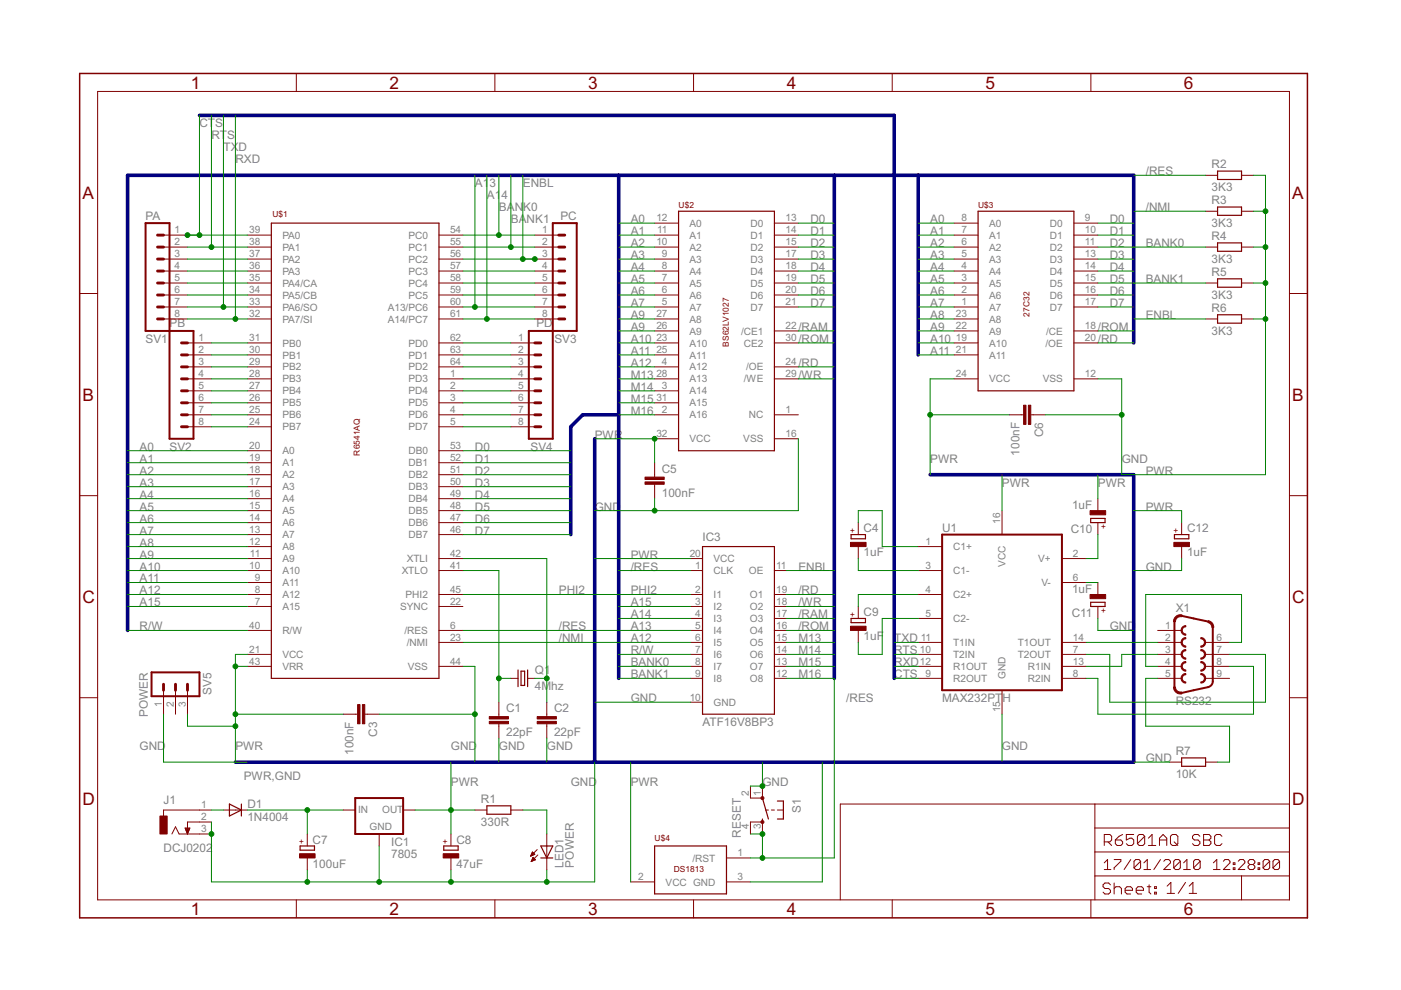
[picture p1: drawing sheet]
<svg xmlns="http://www.w3.org/2000/svg" width="297mm" height="210mm" viewBox="0 0 297 210" stroke-linecap="round" stroke-linejoin="round" font-family="sans-serif">
<defs><g id="words">
<g font-size="4.1" fill="#800000">
<text x="40.5" y="18.8">1</text>
<text x="82.6" y="18.8">2</text>
<text x="124.7" y="18.8">3</text>
<text x="166.8" y="18.8">4</text>
<text x="208.9" y="18.8">5</text>
<text x="251" y="18.8">6</text>
<text x="17.5" y="42.1">A</text>
<text x="274" y="42.1">A</text>
<text x="17.5" y="85">B</text>
<text x="274" y="85">B</text>
<text x="17.5" y="127.8">C</text>
<text x="274" y="127.8">C</text>
<text x="17.5" y="170.7">D</text>
<text x="274" y="170.7">D</text>
<text x="40.5" y="194">1</text>
<text x="82.6" y="194">2</text>
<text x="124.7" y="194">3</text>
<text x="166.8" y="194">4</text>
<text x="208.9" y="194">5</text>
<text x="251" y="194">6</text>
</g>
<g font-size="2.8" fill="#808080">
<text x="42.3" y="27">CT</text>
<text x="44.8" y="29.5">RT</text>
<text x="45.6" y="27">S</text>
<text x="48.1" y="29.5">S</text>
<text x="47.4" y="32.1">TX</text>
<text x="49.9" y="34.6">RXD</text>
<text x="50.6" y="32.1">D</text>
<text x="256.9" y="35.7">R2</text>
<text x="100.7" y="39.7">A1</text>
<text x="103.8" y="39.7">3</text>
<text x="110.9" y="39.7">ENBL</text>
<text x="242.9" y="37.2">/RES</text>
<text x="256.9" y="40.5">3K3</text>
<text x="30.9" y="46.6">PA</text>
<text x="103.2" y="42.2">A1</text>
<text x="105.8" y="44.8">BA</text>
<text x="106.3" y="42.2">4</text>
<text x="108.3" y="47.3">BA</text>
<text x="109.1" y="44.8">N</text>
<text x="110.9" y="44.8">K0</text>
<text x="111.7" y="47.3">NK1</text>
<text x="118.8" y="46.6">PC</text>
<text x="133.7" y="47.3">A0</text>
<text x="171.8" y="47.3">D0</text>
<text x="197.2" y="47.3">A0</text>
<text x="235.3" y="47.3">D0</text>
<text x="242.9" y="44.8">/NMI</text>
<text x="256.9" y="43.3">R3</text>
<text x="133.7" y="49.9">A1</text>
<text x="133.7" y="52.4">A2</text>
<text x="171.8" y="49.9">D1</text>
<text x="171.8" y="52.4">D2</text>
<text x="197.2" y="49.9">A1</text>
<text x="197.2" y="52.4">A2</text>
<text x="235.3" y="49.9">D1</text>
<text x="235.3" y="52.4">D2</text>
<text x="242.9" y="52.4">BANK0</text>
<text x="256.9" y="48.1">3K3</text>
<text x="256.9" y="50.9">R4</text>
<text x="133.7" y="54.9">A3</text>
<text x="133.7" y="57.5">A4</text>
<text x="171.8" y="54.9">D3</text>
<text x="171.8" y="57.5">D4</text>
<text x="197.2" y="54.9">A3</text>
<text x="197.2" y="57.5">A4</text>
<text x="235.3" y="54.9">D3</text>
<text x="235.3" y="57.5">D4</text>
<text x="256.9" y="55.7">3K3</text>
<text x="256.9" y="58.5">R5</text>
<text x="133.7" y="60">A5</text>
<text x="133.7" y="62.6">A6</text>
<text x="133.7" y="65.1">A7</text>
<text x="171.8" y="60">D5</text>
<text x="171.8" y="62.6">D6</text>
<text x="171.8" y="65.1">D7</text>
<text x="197.2" y="60">A5</text>
<text x="197.2" y="62.6">A6</text>
<text x="197.2" y="65.1">A7</text>
<text x="235.3" y="60">D5</text>
<text x="235.3" y="62.6">D6</text>
<text x="235.3" y="65.1">D7</text>
<text x="242.9" y="60">BANK1</text>
<text x="256.9" y="63.3">3K3</text>
<text x="35.9" y="69.4">PB</text>
<text x="113.7" y="69.4">PD</text>
<text x="133.7" y="67.6">A9</text>
<text x="133.7" y="70.2">A9</text>
<text x="169.3" y="70.2">/RAM</text>
<text x="197.2" y="70.2">A9</text>
<text x="197.2" y="67.6">A8</text>
<text x="232.8" y="70.2">/ROM</text>
<text x="242.9" y="67.6">ENBL</text>
<text x="256.9" y="70.9">3K3</text>
<text x="256.9" y="66.1">R6</text>
<text x="30.9" y="72.7">SV1</text>
<text x="117.5" y="72.7">SV3</text>
<text x="133.7" y="72.7">A10</text>
<text x="133.7" y="75.3">A11</text>
<text x="133.7" y="77.8">A12</text>
<text x="169.3" y="72.7">/ROM</text>
<text x="169.3" y="77.8">/RD</text>
<text x="197.2" y="72.7">A10</text>
<text x="197.2" y="75.3">A11</text>
<text x="232.8" y="72.7">/RD</text>
<text x="133.7" y="80.3">M13</text>
<text x="133.7" y="82.9">M14</text>
<text x="169.3" y="80.3">/WR</text>
<text x="133.7" y="87.9">M16</text>
<text x="133.7" y="85.4">M15</text>
<text x="29.6" y="95.6">A0</text>
<text x="35.9" y="95.6">SV2</text>
<text x="100.7" y="95.6">D0</text>
<text x="112.5" y="95.6">SV4</text>
<text x="126.1" y="93">PWR</text>
<text x="221.2" y="92.7" transform="rotate(-90 221.2 92.7)">C6</text>
<text x="29.6" y="98.1">A1</text>
<text x="29.6" y="100.6">A2</text>
<text x="100.7" y="98.1">D1</text>
<text x="100.7" y="100.6">D2</text>
<text x="140.3" y="100.3">C5</text>
<text x="197.2" y="98.1">PWR</text>
<text x="216.1" y="96.6" transform="rotate(-90 216.1 96.6)">100nF</text>
<text x="237.8" y="98.1">GND</text>
<text x="242.9" y="100.6">PWR</text>
<text x="29.6" y="103.2">A3</text>
<text x="29.6" y="105.7">A4</text>
<text x="100.7" y="103.2">D3</text>
<text x="100.7" y="105.7">D4</text>
<text x="140.3" y="105.3">100nF</text>
<text x="212.4" y="103.2">PWR</text>
<text x="227.3" y="108">1uF</text>
<text x="232.8" y="103.2">PWR</text>
<text x="29.6" y="108.3">A5</text>
<text x="29.6" y="110.8">A6</text>
<text x="29.6" y="113.3">A7</text>
<text x="100.7" y="108.3">D5</text>
<text x="100.7" y="110.8">D6</text>
<text x="100.7" y="113.3">D7</text>
<text x="126.1" y="108.3">GND</text>
<text x="183.1" y="112.9">C4</text>
<text x="199.7" y="112.7">U1</text>
<text x="227" y="113.1">C10</text>
<text x="242.9" y="108.3">PWR</text>
<text x="251.7" y="112.9">C12</text>
<text x="29.6" y="118.4">A9</text>
<text x="29.6" y="115.9">A8</text>
<text x="133.7" y="118.4">PWR</text>
<text x="149" y="114.6">IC3</text>
<text x="183.1" y="117.9">1uF</text>
<text x="251.7" y="117.9">1uF</text>
<text x="29.6" y="121">A10</text>
<text x="29.6" y="123.5">A11</text>
<text x="133.7" y="121">/RES</text>
<text x="169.3" y="121">ENBL</text>
<text x="227.3" y="125.8">1uF</text>
<text x="242.9" y="121">GND</text>
<text x="29.6" y="126">A12</text>
<text x="29.6" y="128.6">A15</text>
<text x="118.5" y="126">PHI2</text>
<text x="133.7" y="128.6">A15</text>
<text x="133.7" y="126">PHI2</text>
<text x="133.7" y="131.1">A14</text>
<text x="169.3" y="131.1">/RAM</text>
<text x="169.3" y="126">/RD</text>
<text x="169.3" y="128.6">/WR</text>
<text x="183.1" y="130.6">C9</text>
<text x="227.2" y="130.8">C11</text>
<text x="249.3" y="129.8">X1</text>
<text x="29.6" y="133.7">R/W</text>
<text x="118.5" y="133.7">/RES</text>
<text x="118.5" y="136.2">/NMI</text>
<text x="133.7" y="136.2">A12</text>
<text x="133.7" y="133.7">A13</text>
<text x="169.3" y="136.2">M13</text>
<text x="169.3" y="133.7">/ROM</text>
<text x="183.1" y="135.7">1uF</text>
<text x="189.6" y="136.2">TXD</text>
<text x="235.3" y="133.7">GND</text>
<text x="113.4" y="142.8">Q1</text>
<text x="133.7" y="138.7">R/W</text>
<text x="133.7" y="141.3">BANK0</text>
<text x="133.7" y="143.8">BANK1</text>
<text x="169.3" y="138.7">M14</text>
<text x="169.3" y="143.8">M16</text>
<text x="169.3" y="141.3">M15</text>
<text x="189.6" y="143.8">CTS</text>
<text x="189.6" y="138.7">RTS</text>
<text x="189.6" y="141.3">RXD</text>
<text x="44.8" y="147.3" transform="rotate(-90 44.8 147.3)">SV5</text>
<text x="113.4" y="146.4">4Mhz</text>
<text x="133.7" y="148.9">GND</text>
<text x="179.4" y="148.9">/RES</text>
<text x="199.7" y="148.9">MAX232PT</text>
<text x="212.6" y="148.9">H</text>
<text x="249.3" y="149.5">RS232</text>
<text x="31.4" y="152.1" transform="rotate(-90 31.4 152.1)">POWER</text>
<text x="107.3" y="151.1">C1</text>
<text x="117.5" y="151.1">C2</text>
<text x="149" y="154">ATF16V8BP3</text>
<text x="29.6" y="159.1">GND</text>
<text x="49.9" y="159.1">PWR</text>
<text x="74.9" y="160.1" transform="rotate(-90 74.9 160.1)">100nF</text>
<text x="80" y="156.2" transform="rotate(-90 80 156.2)">C3</text>
<text x="95.6" y="159.1">GND</text>
<text x="105.8" y="159.1">GND</text>
<text x="107.3" y="156.1">22pF</text>
<text x="115.9" y="159.1">GND</text>
<text x="117.5" y="156.1">22pF</text>
<text x="212.4" y="159.1">GND</text>
<text x="242.9" y="161.6">GND</text>
<text x="249.3" y="160.1">R7</text>
<text x="51.7" y="165.4">PWR,GND</text>
<text x="95.6" y="166.7">PWR</text>
<text x="121" y="166.7">GND</text>
<text x="133.7" y="166.7">PWR</text>
<text x="161.6" y="166.7">GND</text>
<text x="249.3" y="164.9">10K</text>
<text x="34.7" y="170.5">J1</text>
<text x="52.4" y="171.3">D1</text>
<text x="102" y="170.3">R1</text>
<text x="169.8" y="172.3" transform="rotate(-90 169.8 172.3)">S1</text>
<text x="52.4" y="174.1">1N4004</text>
<text x="66.3" y="178.9">C7</text>
<text x="82.9" y="179.4">IC1</text>
<text x="96.8" y="178.9">C8</text>
<text x="102" y="175.1">330R</text>
<text x="157.1" y="177.6" transform="rotate(-90 157.1 177.6)">RESET</text>
<text x="34.7" y="180.6">DCJ0202</text>
<text x="66.3" y="184">100uF</text>
<text x="82.9" y="181.9">7805</text>
<text x="96.8" y="184">47uF</text>
<text x="119.5" y="183.9" transform="rotate(-90 119.5 183.9)">LED1</text>
<text x="121.7" y="183.9" transform="rotate(-90 121.7 183.9)">POWER</text>
</g>
<g font-size="2.4" fill="#808080">
<text x="139.2" y="47">12</text>
<text x="166.5" y="47">13</text>
<text x="203.8" y="47">8</text>
<text x="230" y="47">9</text>
<text x="37" y="49.5">1</text>
<text x="37" y="52">2</text>
<text x="52.8" y="49.5">39</text>
<text x="52.8" y="52">38</text>
<text x="59.9" y="50.6">PA0</text>
<text x="59.9" y="53.2">PA1</text>
<text x="86.6" y="50.6">PC0</text>
<text x="86.6" y="53.2">PC1</text>
<text x="95.4" y="49.5">54</text>
<text x="95.4" y="52">55</text>
<text x="115" y="49.5">1</text>
<text x="115" y="52">2</text>
<text x="139.2" y="52">10</text>
<text x="139.3" y="49.5">11</text>
<text x="146.2" y="48.1">A0</text>
<text x="146.2" y="50.6">A1</text>
<text x="146.2" y="53.2">A2</text>
<text x="159.1" y="48.1">D0</text>
<text x="159.1" y="50.6">D1</text>
<text x="159.1" y="53.2">D2</text>
<text x="166.5" y="49.5">14</text>
<text x="166.5" y="52">15</text>
<text x="203.8" y="49.5">7</text>
<text x="203.8" y="52">6</text>
<text x="209.7" y="48.1">A0</text>
<text x="209.7" y="50.6">A1</text>
<text x="209.7" y="53.2">A2</text>
<text x="222.6" y="48.1">D0</text>
<text x="222.6" y="50.6">D1</text>
<text x="222.6" y="53.2">D2</text>
<text x="230" y="49.5">10</text>
<text x="230" y="52">11</text>
<text x="37" y="54.6">3</text>
<text x="37" y="57.1">4</text>
<text x="37" y="59.7">5</text>
<text x="52.8" y="54.6">37</text>
<text x="52.8" y="57.1">36</text>
<text x="52.8" y="59.7">35</text>
<text x="59.9" y="55.7">PA2</text>
<text x="59.9" y="58.2">PA3</text>
<text x="86.6" y="55.7">PC2</text>
<text x="86.6" y="58.2">PC3</text>
<text x="95.4" y="54.6">56</text>
<text x="95.4" y="57.1">57</text>
<text x="95.4" y="59.7">58</text>
<text x="115" y="54.6">3</text>
<text x="115" y="57.1">4</text>
<text x="115" y="59.7">5</text>
<text x="140.4" y="54.6">9</text>
<text x="140.4" y="57.1">8</text>
<text x="140.4" y="59.7">7</text>
<text x="146.2" y="55.7">A3</text>
<text x="146.2" y="58.2">A4</text>
<text x="159.1" y="55.7">D3</text>
<text x="159.1" y="58.2">D4</text>
<text x="166.5" y="54.6">17</text>
<text x="166.5" y="57.1">18</text>
<text x="166.5" y="59.7">19</text>
<text x="203.8" y="54.6">5</text>
<text x="203.8" y="57.1">4</text>
<text x="203.8" y="59.7">3</text>
<text x="209.7" y="55.7">A3</text>
<text x="209.7" y="58.2">A4</text>
<text x="222.6" y="55.7">D3</text>
<text x="222.6" y="58.2">D4</text>
<text x="230" y="54.6">13</text>
<text x="230" y="57.1">14</text>
<text x="230" y="59.7">15</text>
<text x="37" y="62.2">6</text>
<text x="37" y="64.7">7</text>
<text x="52.8" y="62.2">34</text>
<text x="52.8" y="64.7">33</text>
<text x="59.9" y="60.8">PA4/CA</text>
<text x="59.9" y="63.3">PA5/CB</text>
<text x="59.9" y="65.9">PA6/SO</text>
<text x="82.2" y="65.9">A13/PC6</text>
<text x="86.6" y="60.8">PC4</text>
<text x="86.6" y="63.3">PC5</text>
<text x="95.4" y="62.2">59</text>
<text x="95.4" y="64.7">60</text>
<text x="115" y="62.2">6</text>
<text x="115" y="64.7">7</text>
<text x="140.4" y="62.2">6</text>
<text x="140.4" y="64.7">5</text>
<text x="146.2" y="60.8">A5</text>
<text x="146.2" y="63.3">A6</text>
<text x="146.2" y="65.9">A7</text>
<text x="159.1" y="60.8">D5</text>
<text x="159.1" y="63.3">D6</text>
<text x="159.1" y="65.9">D7</text>
<text x="166.5" y="62.2">20</text>
<text x="166.5" y="64.7">21</text>
<text x="203.8" y="62.2">2</text>
<text x="203.8" y="64.7">1</text>
<text x="209.7" y="60.8">A5</text>
<text x="209.7" y="63.3">A6</text>
<text x="209.7" y="65.9">A7</text>
<text x="222.6" y="60.8">D5</text>
<text x="222.6" y="63.3">D6</text>
<text x="222.6" y="65.9">D7</text>
<text x="230" y="62.2">16</text>
<text x="230" y="64.7">17</text>
<text x="37" y="67.3">8</text>
<text x="52.8" y="67.3">32</text>
<text x="59.9" y="68.4">PA7/SI</text>
<text x="82.2" y="68.4">A14/PC7</text>
<text x="95.4" y="67.3">61</text>
<text x="115" y="67.3">8</text>
<text x="139.2" y="67.3">27</text>
<text x="139.2" y="69.8">26</text>
<text x="146.2" y="68.4">A8</text>
<text x="146.2" y="70.9">A9</text>
<text x="157.1" y="70.9">/CE1</text>
<text x="166.5" y="69.8">22</text>
<text x="202.7" y="67.3">23</text>
<text x="202.7" y="69.8">22</text>
<text x="209.7" y="68.4">A8</text>
<text x="209.7" y="70.9">A9</text>
<text x="221.8" y="70.9">/CE</text>
<text x="230" y="69.8">18</text>
<text x="42.1" y="72.4">1</text>
<text x="42.1" y="74.9">2</text>
<text x="42.1" y="77.4">3</text>
<text x="52.8" y="72.4">31</text>
<text x="52.8" y="74.9">30</text>
<text x="52.8" y="77.4">29</text>
<text x="59.9" y="73.5">PB0</text>
<text x="59.9" y="76">PB1</text>
<text x="86.6" y="73.5">PD0</text>
<text x="86.6" y="76">PD1</text>
<text x="95.4" y="72.4">62</text>
<text x="95.4" y="74.9">63</text>
<text x="95.4" y="77.4">64</text>
<text x="109.9" y="72.4">1</text>
<text x="109.9" y="74.9">2</text>
<text x="109.9" y="77.4">3</text>
<text x="139.2" y="72.4">23</text>
<text x="139.2" y="74.9">25</text>
<text x="140.4" y="77.4">4</text>
<text x="146.2" y="73.5">A10</text>
<text x="146.2" y="76">A11</text>
<text x="157.7" y="73.5">CE2</text>
<text x="166.5" y="72.4">30</text>
<text x="166.5" y="77.4">24</text>
<text x="202.7" y="72.4">19</text>
<text x="202.7" y="74.9">21</text>
<text x="209.7" y="73.5">A10</text>
<text x="209.7" y="76">A11</text>
<text x="221.7" y="73.5">/OE</text>
<text x="230" y="72.4">20</text>
<text x="42.1" y="80">4</text>
<text x="42.1" y="82.5">5</text>
<text x="52.8" y="80">28</text>
<text x="52.8" y="82.5">27</text>
<text x="59.9" y="78.6">PB2</text>
<text x="59.9" y="81.1">PB3</text>
<text x="59.9" y="83.6">PB4</text>
<text x="86.6" y="78.6">PD2</text>
<text x="86.6" y="81.1">PD3</text>
<text x="86.6" y="83.6">PD4</text>
<text x="95.4" y="80">1</text>
<text x="95.4" y="82.5">2</text>
<text x="109.9" y="80">4</text>
<text x="109.9" y="82.5">5</text>
<text x="139.2" y="80">28</text>
<text x="140.4" y="82.5">3</text>
<text x="146.2" y="78.6">A12</text>
<text x="146.2" y="81.1">A13</text>
<text x="146.2" y="83.6">A14</text>
<text x="157.7" y="81.1">/WE</text>
<text x="158.2" y="78.6">/OE</text>
<text x="166.5" y="80">29</text>
<text x="202.7" y="80">24</text>
<text x="209.7" y="81.1">VCC</text>
<text x="221.1" y="81.1">VSS</text>
<text x="230" y="80">12</text>
<text x="42.1" y="85.1">6</text>
<text x="42.1" y="87.6">7</text>
<text x="52.8" y="85.1">26</text>
<text x="52.8" y="87.6">25</text>
<text x="59.9" y="86.2">PB5</text>
<text x="59.9" y="88.7">PB6</text>
<text x="86.6" y="86.2">PD5</text>
<text x="86.6" y="88.7">PD6</text>
<text x="95.4" y="85.1">3</text>
<text x="95.4" y="87.6">4</text>
<text x="109.9" y="85.1">6</text>
<text x="109.9" y="87.6">7</text>
<text x="139.2" y="85.1">31</text>
<text x="140.4" y="87.6">2</text>
<text x="146.2" y="86.2">A15</text>
<text x="146.2" y="88.7">A16</text>
<text x="158.8" y="88.7">NC</text>
<text x="166.5" y="87.6">1</text>
<text x="42.1" y="90.1">8</text>
<text x="52.8" y="90.1">24</text>
<text x="52.8" y="95.2">20</text>
<text x="59.9" y="91.3">PB7</text>
<text x="86.6" y="91.3">PD7</text>
<text x="95.4" y="90.1">5</text>
<text x="95.4" y="95.2">53</text>
<text x="109.9" y="90.1">8</text>
<text x="139.2" y="92.7">32</text>
<text x="146.2" y="93.8">VCC</text>
<text x="157.6" y="93.8">VSS</text>
<text x="166.5" y="92.7">16</text>
<text x="52.8" y="97.8">19</text>
<text x="52.8" y="100.3">18</text>
<text x="59.9" y="96.3">A0</text>
<text x="59.9" y="98.9">A1</text>
<text x="59.9" y="101.4">A2</text>
<text x="86.6" y="96.3">DB0</text>
<text x="86.6" y="98.9">DB1</text>
<text x="86.6" y="101.4">DB2</text>
<text x="95.4" y="97.8">52</text>
<text x="95.4" y="100.3">51</text>
<text x="52.8" y="102.8">17</text>
<text x="52.8" y="105.4">16</text>
<text x="52.8" y="107.9">15</text>
<text x="59.9" y="103.9">A3</text>
<text x="59.9" y="106.5">A4</text>
<text x="86.6" y="103.9">DB3</text>
<text x="86.6" y="106.5">DB4</text>
<text x="95.4" y="102.8">50</text>
<text x="95.4" y="105.4">49</text>
<text x="95.4" y="107.9">48</text>
<text x="52.8" y="110.4">14</text>
<text x="52.8" y="113">13</text>
<text x="59.9" y="109">A5</text>
<text x="59.9" y="111.6">A6</text>
<text x="86.6" y="109">DB5</text>
<text x="86.6" y="111.6">DB6</text>
<text x="95.4" y="110.4">47</text>
<text x="95.4" y="113">46</text>
<text x="212.1" y="111" transform="rotate(-90 212.1 111)">16</text>
<text x="52.8" y="115.5">12</text>
<text x="53" y="118.1">11</text>
<text x="59.9" y="114.1">A7</text>
<text x="59.9" y="116.6">A8</text>
<text x="59.9" y="119.2">A9</text>
<text x="86.3" y="119.2">XTLI</text>
<text x="86.6" y="114.1">DB7</text>
<text x="95.4" y="118.1">42</text>
<text x="146.2" y="118.1">20</text>
<text x="151.3" y="119.2">VCC</text>
<text x="196.2" y="115.5">1</text>
<text x="202.1" y="116.6">C1+</text>
<text x="220.1" y="119.2">V+</text>
<text x="227.5" y="118.1">2</text>
<text x="52.8" y="120.6">10</text>
<text x="54" y="123.1">9</text>
<text x="54" y="125.7">8</text>
<text x="59.9" y="121.7">A10</text>
<text x="59.9" y="124.3">A11</text>
<text x="85.2" y="121.7">XTLO</text>
<text x="95.4" y="120.6">41</text>
<text x="95.4" y="125.7">45</text>
<text x="147.4" y="120.6">1</text>
<text x="147.4" y="125.7">2</text>
<text x="151.3" y="121.7">CLK</text>
<text x="158.8" y="121.7">OE</text>
<text x="164.5" y="125.7">19</text>
<text x="164.5" y="120.6">11</text>
<text x="196.2" y="120.6">3</text>
<text x="196.2" y="125.7">4</text>
<text x="202.1" y="121.7">C1-</text>
<text x="213.2" y="120.2" transform="rotate(-90 213.2 120.2)">VCC</text>
<text x="220.8" y="124.3">V-</text>
<text x="227.5" y="123.1">6</text>
<text x="54" y="128.2">7</text>
<text x="59.9" y="126.8">A12</text>
<text x="59.9" y="129.3">A15</text>
<text x="84.8" y="129.3">SYNC</text>
<text x="86" y="126.8">PHI2</text>
<text x="95.4" y="128.2">22</text>
<text x="147.4" y="128.2">3</text>
<text x="147.4" y="130.8">4</text>
<text x="151.3" y="126.8">I1</text>
<text x="151.3" y="129.3">I2</text>
<text x="151.3" y="131.9">I3</text>
<text x="159" y="126.8">O1</text>
<text x="159" y="129.3">O2</text>
<text x="159" y="131.9">O3</text>
<text x="164.5" y="128.2">18</text>
<text x="164.5" y="130.8">17</text>
<text x="196.2" y="130.8">5</text>
<text x="202.1" y="126.8">C2+</text>
<text x="202.1" y="131.9">C2-</text>
<text x="52.8" y="133.3">40</text>
<text x="59.9" y="134.4">R/W</text>
<text x="85.8" y="134.4">/RES</text>
<text x="86.3" y="137">/NMI</text>
<text x="95.4" y="133.3">6</text>
<text x="95.4" y="135.8">23</text>
<text x="147.4" y="133.3">5</text>
<text x="147.4" y="135.8">6</text>
<text x="151.3" y="134.4">I4</text>
<text x="151.3" y="137">I5</text>
<text x="159" y="134.4">O4</text>
<text x="159" y="137">O5</text>
<text x="164.5" y="133.3">16</text>
<text x="164.5" y="135.8">15</text>
<text x="195.2" y="135.8">11</text>
<text x="202.1" y="137">T1IN</text>
<text x="215.8" y="137">T1OUT</text>
<text x="227.5" y="135.8">14</text>
<text x="247" y="133.3">1</text>
<text x="247" y="135.8">2</text>
<text x="258" y="135.8">6</text>
<text x="52.8" y="138.4">21</text>
<text x="52.8" y="140.9">43</text>
<text x="59.9" y="139.5">VCC</text>
<text x="59.9" y="142">VRR</text>
<text x="86.5" y="142">VSS</text>
<text x="95.4" y="140.9">44</text>
<text x="147.4" y="138.4">7</text>
<text x="147.4" y="140.9">8</text>
<text x="147.4" y="143.5">9</text>
<text x="151.3" y="139.5">I6</text>
<text x="151.3" y="142">I7</text>
<text x="159" y="139.5">O6</text>
<text x="159" y="142">O7</text>
<text x="164.5" y="138.4">14</text>
<text x="164.5" y="140.9">13</text>
<text x="164.5" y="143.5">12</text>
<text x="195" y="138.4">10</text>
<text x="195" y="140.9">12</text>
<text x="196.2" y="143.5">9</text>
<text x="202.1" y="139.5">T2IN</text>
<text x="202.1" y="142">R1OUT</text>
<text x="215.8" y="139.5">T2OUT</text>
<text x="217.9" y="142">R1IN</text>
<text x="227.5" y="138.4">7</text>
<text x="227.5" y="140.9">13</text>
<text x="227.5" y="143.5">8</text>
<text x="247" y="138.4">3</text>
<text x="247" y="140.9">4</text>
<text x="247" y="143.5">5</text>
<text x="258" y="138.4">7</text>
<text x="258" y="140.9">8</text>
<text x="258" y="143.5">9</text>
<text x="34.3" y="149.9" transform="rotate(-90 34.3 149.9)">1</text>
<text x="36.9" y="149.9" transform="rotate(-90 36.9 149.9)">2</text>
<text x="39.4" y="149.9" transform="rotate(-90 39.4 149.9)">3</text>
<text x="146.2" y="148.5">10</text>
<text x="151.3" y="144.6">I8</text>
<text x="151.3" y="149.7">GND</text>
<text x="159" y="144.6">O8</text>
<text x="202.1" y="144.6">R2OUT</text>
<text x="213.2" y="144" transform="rotate(-90 213.2 144)">GND</text>
<text x="217.9" y="144.6">R2IN</text>
<text x="212.1" y="151.1" transform="rotate(-90 212.1 151.1)">15</text>
<text x="42.6" y="171.4">1</text>
<text x="42.6" y="173.9">2</text>
<text x="75.9" y="172.4">IN</text>
<text x="81" y="172.4">OUT</text>
<text x="158.8" y="168.9" transform="rotate(-90 158.8 168.9)">2</text>
<text x="161.3" y="168.9" transform="rotate(-90 161.3 168.9)">1</text>
<text x="42.6" y="176.5">3</text>
<text x="78.3" y="176.1">GND</text>
<text x="158.8" y="175.8" transform="rotate(-90 158.8 175.8)">4</text>
<text x="161.3" y="175.8" transform="rotate(-90 161.3 175.8)">3</text>
<text x="146.8" y="182.7">/RST</text>
<text x="156.4" y="181.6">1</text>
<text x="135.3" y="186.6">2</text>
<text x="141.1" y="187.7">VCC GND</text>
<text x="156.4" y="186.6">3</text>
</g>
<g font-size="2" fill="#800000">
<text x="57.8" y="46">U$1</text>
<text x="143.9" y="44">U$2</text>
<text x="207.4" y="44">U$3</text>
<text x="218.3" y="67.1" transform="rotate(-90 218.3 67.1)">27C32</text>
<text x="154.5" y="73.5" transform="rotate(-90 154.5 73.5)">BS62LV1027</text>
<text x="76.3" y="96.6" transform="rotate(-90 76.3 96.6)">R6541AQ</text>
<text x="181.4" y="112.9" transform="rotate(-90 181.4 112.9)">+</text>
<text x="234.6" y="112.2" transform="rotate(-90 234.6 112.2)">+</text>
<text x="250" y="112.9" transform="rotate(-90 250 112.9)">+</text>
<text x="181.4" y="130.7" transform="rotate(-90 181.4 130.7)">+</text>
<text x="234.6" y="130" transform="rotate(-90 234.6 130)">+</text>
<text x="64.6" y="179" transform="rotate(-90 64.6 179)">+</text>
<text x="95" y="179" transform="rotate(-90 95 179)">+</text>
<text x="138.8" y="178.4">U$4</text>
<text x="142.9" y="185">DS1813</text>
</g>
</g></defs>
<g fill="#800000" stroke="#800000" stroke-width=".21">
<path d="M273.4 185.7v5.1z"/>
<path d="M273.4 180.6v5.1z"/>
<path d="M273.4 175.6v5z"/>
<path d="M273.4 170.5v5.1z"/>
<path d="M178.2 170.5v20.3z"/>
<path d="M178.2 170.5h53.9z"/>
<path d="M232.1 170.5h41.3z"/>
<path d="M263.2 185.7v5.1z"/>
<path d="M263.2 185.7h10.2z"/>
<path d="M232.1 185.7h31.1z"/>
<path d="M232.1 185.7v5.1z"/>
<path d="M232.1 180.6v5.1z"/>
<path d="M232.1 180.6h41.3z"/>
<path d="M232.1 175.6v5z"/>
<path d="M232.1 175.6h41.3z"/>
<path d="M232.1 170.5v5.1z"/>
<path d="M234.1 176.9v2.4z"/>
<path d="M234.1 176.9h1.2z"/>
<path d="M235.3 176.9l.4 .4z"/>
<path d="M235.7 177.3v.8z"/>
<path d="M235.7 178.1l-.4 .4z"/>
<path d="M234.1 178.5h1.2z"/>
<path d="M234.9 178.5l.8 .8z"/>
<path d="M237.3 177.3l.7-.4z"/>
<path d="M237.3 177.3l-.8 .8z"/>
<path d="M236.5 178.1v.8z"/>
<path d="M236.5 178.9l.4 .4z"/>
<path d="M236.9 179.3h.7z"/>
<path d="M237.6 179.3l.4-.4z"/>
<path d="M238 178.5v.4z"/>
<path d="M237.6 178.1l.4 .4z"/>
<path d="M236.5 178.1h1.1z"/>
<path d="M238.8 176.9h1.6z"/>
<path d="M238.8 176.9v1.2z"/>
<path d="M238.8 178.1l.8-.4z"/>
<path d="M239.6 177.7h.4z"/>
<path d="M240 177.7l.4 .4z"/>
<path d="M240.4 178.1v.8z"/>
<path d="M240 179.3l.4-.4z"/>
<path d="M239.2 179.3h.8z"/>
<path d="M238.8 178.9l.4 .4z"/>
<path d="M241.2 177.3v1.6z"/>
<path d="M241.2 177.3l.3-.4z"/>
<path d="M241.5 176.9h.8z"/>
<path d="M242.3 176.9l.4 .4z"/>
<path d="M242.7 177.3v1.6z"/>
<path d="M242.7 178.9l-.4 .4z"/>
<path d="M241.5 179.3h.8z"/>
<path d="M241.2 178.9l.3 .4z"/>
<path d="M242.7 177.3l-1.5 1.6z"/>
<path d="M243.5 177.7l.8-.8z"/>
<path d="M244.3 176.9v2.4z"/>
<path d="M243.5 179.3h1.5z"/>
<path d="M245.8 177.7v1.6z"/>
<path d="M246.6 176.9l-.8 .8z"/>
<path d="M246.6 176.9l.8 .8z"/>
<path d="M247.4 177.7v1.6z"/>
<path d="M245.8 178.1h1.6z"/>
<path d="M248.2 177.3v1.6z"/>
<path d="M248.2 177.3l.4-.4z"/>
<path d="M248.6 176.9h.7z"/>
<path d="M249.3 176.9l.4 .4z"/>
<path d="M249.7 177.3v1.6z"/>
<path d="M249.3 179.3l.4-.4z"/>
<path d="M248.6 179.3h.7z"/>
<path d="M248.2 178.9l.4 .4z"/>
<path d="M248.9 178.5l.8 .8z"/>
<path d="M254 176.9l.4 .4z"/>
<path d="M253.2 176.9h.8z"/>
<path d="M253.2 176.9l-.4 .4z"/>
<path d="M252.8 177.3v.4z"/>
<path d="M252.8 177.7l.4 .4z"/>
<path d="M253.2 178.1h.8z"/>
<path d="M254 178.1l.4 .4z"/>
<path d="M254.4 178.5v.4z"/>
<path d="M254 179.3l.4-.4z"/>
<path d="M253.2 179.3h.8z"/>
<path d="M252.8 178.9l.4 .4z"/>
<path d="M255.2 176.9v2.4z"/>
<path d="M255.2 176.9h1.1z"/>
<path d="M256.3 176.9l.4 .4z"/>
<path d="M256.7 177.3v.4z"/>
<path d="M256.7 177.7l-.4 .4z"/>
<path d="M256.3 178.1l.4 .4z"/>
<path d="M256.7 178.5v.4z"/>
<path d="M256.7 178.9l-.4 .4z"/>
<path d="M255.2 179.3h1.1z"/>
<path d="M255.2 178.1h1.1z"/>
<path d="M258.7 176.9l.4 .4z"/>
<path d="M257.9 176.9h.8z"/>
<path d="M257.9 176.9l-.4 .4z"/>
<path d="M257.5 177.3v1.6z"/>
<path d="M257.5 178.9l.4 .4z"/>
<path d="M257.9 179.3h.8z"/>
<path d="M258.7 179.3l.4-.4z"/>
<path d="M234.1 182.9l.7-.7z"/>
<path d="M234.8 182.2v2.2z"/>
<path d="M234.1 184.4h1.4z"/>
<path d="M236.2 182.2h1.4z"/>
<path d="M237.6 182.2v.4z"/>
<path d="M236.2 184l1.4-1.4z"/>
<path d="M236.2 184v.4z"/>
<path d="M239.7 182.2l-1.4 2.2z"/>
<path d="M240.4 182.6v1.4z"/>
<path d="M240.4 182.6l.4-.4z"/>
<path d="M240.8 182.2h.7z"/>
<path d="M241.5 182.2l.3 .4z"/>
<path d="M241.8 182.6v1.4z"/>
<path d="M241.8 184l-.3 .4z"/>
<path d="M240.8 184.4h.7z"/>
<path d="M240.4 184l.4 .4z"/>
<path d="M240.4 184l1.4-1.4z"/>
<path d="M242.5 182.9l.7-.7z"/>
<path d="M243.2 182.2v2.2z"/>
<path d="M242.5 184.4h1.4z"/>
<path d="M246 182.2l-1.4 2.2z"/>
<path d="M246.7 184.4h1.5z"/>
<path d="M246.7 184.4l1.5-1.5z"/>
<path d="M248.2 182.6v.3z"/>
<path d="M247.8 182.2l.4 .4z"/>
<path d="M247.1 182.2h.7z"/>
<path d="M247.1 182.2l-.4 .4z"/>
<path d="M248.9 182.6v1.4z"/>
<path d="M249.2 182.2l-.3 .4z"/>
<path d="M249.2 182.2h.7z"/>
<path d="M249.9 182.2l.4 .4z"/>
<path d="M250.3 182.6v1.4z"/>
<path d="M250.3 184l-.4 .4z"/>
<path d="M249.2 184.4h.7z"/>
<path d="M248.9 184l.3 .4z"/>
<path d="M248.9 184l1.4-1.4z"/>
<path d="M251 182.9l.7-.7z"/>
<path d="M251.7 182.2v2.2z"/>
<path d="M251 184.4h1.4z"/>
<path d="M253.1 182.6v1.4z"/>
<path d="M253.4 182.2l-.3 .4z"/>
<path d="M253.4 182.2h.7z"/>
<path d="M254.1 182.2l.4 .4z"/>
<path d="M254.5 182.6v1.4z"/>
<path d="M254.5 184l-.4 .4z"/>
<path d="M253.4 184.4h.7z"/>
<path d="M253.1 184l.3 .4z"/>
<path d="M253.1 184l1.4-1.4z"/>
<path d="M257.3 182.9l.7-.7z"/>
<path d="M258 182.2v2.2z"/>
<path d="M257.3 184.4h1.4z"/>
<path d="M259.4 184.4h1.4z"/>
<path d="M260.8 182.9l-1.4 1.5z"/>
<path d="M260.8 182.6v.3z"/>
<path d="M260.4 182.2l.4 .4z"/>
<path d="M259.7 182.2h.7z"/>
<path d="M259.7 182.2l-.3 .4z"/>
<path d="M261.5 182.9h.3z"/>
<path d="M261.8 182.9v.4z"/>
<path d="M261.5 183.3h.3z"/>
<path d="M261.5 182.9v.4z"/>
<path d="M261.5 184h.3z"/>
<path d="M261.8 184v.4z"/>
<path d="M261.5 184.4h.3z"/>
<path d="M261.5 184v.4z"/>
<path d="M262.5 184.4h1.4z"/>
<path d="M263.9 182.9l-1.4 1.5z"/>
<path d="M263.9 182.6v.3z"/>
<path d="M263.6 182.2l.3 .4z"/>
<path d="M262.9 182.2h.7z"/>
<path d="M262.9 182.2l-.4 .4z"/>
<path d="M264.6 182.6l.4-.4z"/>
<path d="M265 182.2h.7z"/>
<path d="M265.7 182.2l.3 .4z"/>
<path d="M266 182.6v.3z"/>
<path d="M266 182.9l-.3 .4z"/>
<path d="M265.7 183.3l.3 .4z"/>
<path d="M266 183.7v.3z"/>
<path d="M266 184l-.3 .4z"/>
<path d="M265 184.4h.7z"/>
<path d="M264.6 184l.4 .4z"/>
<path d="M264.6 183.7v.3z"/>
<path d="M264.6 183.7l.4-.4z"/>
<path d="M264.6 182.9l.4 .4z"/>
<path d="M264.6 182.6v.3z"/>
<path d="M265 183.3h.7z"/>
<path d="M266.7 182.9h.4z"/>
<path d="M267.1 182.9v.4z"/>
<path d="M266.7 183.3h.4z"/>
<path d="M266.7 182.9v.4z"/>
<path d="M266.7 184h.4z"/>
<path d="M267.1 184v.4z"/>
<path d="M266.7 184.4h.4z"/>
<path d="M266.7 184v.4z"/>
<path d="M267.8 182.6v1.4z"/>
<path d="M268.1 182.2l-.3 .4z"/>
<path d="M268.1 182.2h.7z"/>
<path d="M268.8 182.2l.4 .4z"/>
<path d="M269.2 182.6v1.4z"/>
<path d="M269.2 184l-.4 .4z"/>
<path d="M268.1 184.4h.7z"/>
<path d="M267.8 184l.3 .4z"/>
<path d="M267.8 184l1.4-1.4z"/>
<path d="M269.9 182.6v1.4z"/>
<path d="M269.9 182.6l.4-.4z"/>
<path d="M270.3 182.2h.7z"/>
<path d="M271 182.2l.3 .4z"/>
<path d="M271.3 182.6v1.4z"/>
<path d="M271.3 184l-.3 .4z"/>
<path d="M270.3 184.4h.7z"/>
<path d="M269.9 184l.4 .4z"/>
<path d="M271.3 182.6l-1.4 1.4z"/>
<path d="M247.5 187.9l.7-.8z"/>
<path d="M248.2 187.1v2.3z"/>
<path d="M247.5 189.4h1.5z"/>
<path d="M251.4 187.1l-1.6 2.3z"/>
<path d="M252.1 187.9l.8-.8z"/>
<path d="M252.9 187.1v2.3z"/>
<path d="M252.1 189.4h1.6z"/>
<path d="M235.1 187.2l.3 .4z"/>
<path d="M234.3 187.2h.8z"/>
<path d="M233.9 187.6l.4-.4z"/>
<path d="M233.9 187.6v.4z"/>
<path d="M233.9 188l.4 .4z"/>
<path d="M234.3 188.4h.8z"/>
<path d="M235.1 188.4l.3 .4z"/>
<path d="M235.4 188.8v.4z"/>
<path d="M235.4 189.2l-.3 .3z"/>
<path d="M234.3 189.5h.8z"/>
<path d="M233.9 189.2l.4 .3z"/>
<path d="M236.2 187.2v2.3z"/>
<path d="M236.2 188.4l.4-.4z"/>
<path d="M236.6 188h.8z"/>
<path d="M237.4 188l.4 .4z"/>
<path d="M237.8 188.4v1.1z"/>
<path d="M239 189.5h.7z"/>
<path d="M238.5 189.2l.5 .3z"/>
<path d="M238.5 188.4v.8z"/>
<path d="M238.5 188.4l.5-.4z"/>
<path d="M239 188h.7z"/>
<path d="M239.7 188l.4 .4z"/>
<path d="M240.1 188.4v.4z"/>
<path d="M238.5 188.8h1.6z"/>
<path d="M241.3 189.5h.8z"/>
<path d="M240.9 189.2l.4 .3z"/>
<path d="M240.9 188.4v.8z"/>
<path d="M240.9 188.4l.4-.4z"/>
<path d="M241.3 188h.8z"/>
<path d="M242.1 188l.3 .4z"/>
<path d="M242.4 188.4v.4z"/>
<path d="M240.9 188.8h1.5z"/>
<path d="M243.6 187.6v1.6z"/>
<path d="M243.6 189.2l.4 .3z"/>
<path d="M243.2 188h.8z"/>
<path d="M244.8 188h.4z"/>
<path d="M245.2 188v.4z"/>
<path d="M244.8 188.4h.4z"/>
<path d="M244.8 188v.4z"/>
<path d="M244.8 189.2h.4z"/>
<path d="M245.2 189.2v.3z"/>
<path d="M244.8 189.5h.4z"/>
<path d="M244.8 189.2v.3z"/>
<path d="M20.7 19.4v171.4z"/>
<path d="M16.9 62.2h3.8z"/>
<path d="M16.9 105.1h3.8z"/>
<path d="M16.9 147.9h3.8z"/>
<path d="M20.7 190.8h252.7z"/>
<path d="M62.8 190.8v3.8z"/>
<path d="M104.9 190.8v3.8z"/>
<path d="M147 190.8v3.8z"/>
<path d="M189.2 190.8v3.8z"/>
<path d="M231.3 190.8v3.8z"/>
<path d="M273.4 19.4v171.4z"/>
<path d="M273.4 62.2h3.8z"/>
<path d="M273.4 105.1h3.8z"/>
<path d="M273.4 147.9h3.8z"/>
<path d="M20.7 19.4h252.7z"/>
<path d="M62.8 15.6v3.8z"/>
<path d="M104.9 15.6v3.8z"/>
<path d="M147 15.6v3.8z"/>
<path d="M189.2 15.6v3.8z"/>
<path d="M231.3 15.6v3.8z"/>
<path d="M138.8 47.3h5.1z"/>
<path d="M138.8 49.8h5.1z"/>
<path d="M138.8 52.4h5.1z"/>
<path d="M138.8 54.9h5.1z"/>
<path d="M138.8 57.5h5.1z"/>
<path d="M138.8 60h5.1z"/>
<path d="M138.8 62.5h5.1z"/>
<path d="M138.8 65.1h5.1z"/>
<path d="M138.8 67.6h5.1z"/>
<path d="M138.8 70.2h5.1z"/>
<path d="M138.8 72.7h5.1z"/>
<path d="M138.8 75.2h5.1z"/>
<path d="M138.8 77.8h5.1z"/>
<path d="M138.8 80.3h5.1z"/>
<path d="M138.8 82.9h5.1z"/>
<path d="M138.8 85.4h5.1z"/>
<path d="M138.8 87.9h5.1z"/>
<path d="M164.2 47.3h5.1z"/>
<path d="M164.2 49.8h5.1z"/>
<path d="M164.2 52.4h5.1z"/>
<path d="M164.2 54.9h5.1z"/>
<path d="M164.2 57.5h5.1z"/>
<path d="M164.2 60h5.1z"/>
<path d="M164.2 62.5h5.1z"/>
<path d="M164.2 65.1h5.1z"/>
<path d="M164.2 70.2h5.1z"/>
<path d="M164.2 72.7h5.1z"/>
<path d="M164.2 77.8h5.1z"/>
<path d="M138.8 93h5.1z"/>
<path d="M164.2 93h5.1z"/>
<path d="M164.2 80.3h5.1z"/>
<path d="M164.2 87.9h5.1z"/>
<path d="M202.3 47.3h5.1z"/>
<path d="M202.3 49.8h5.1z"/>
<path d="M202.3 52.4h5.1z"/>
<path d="M202.3 54.9h5.1z"/>
<path d="M202.3 57.5h5.1z"/>
<path d="M202.3 60h5.1z"/>
<path d="M202.3 62.5h5.1z"/>
<path d="M202.3 65.1h5.1z"/>
<path d="M202.3 67.6h5.1z"/>
<path d="M202.3 70.2h5.1z"/>
<path d="M202.3 72.7h5.1z"/>
<path d="M202.3 75.2h5.1z"/>
<path d="M227.7 47.3h5.1z"/>
<path d="M227.7 49.8h5.1z"/>
<path d="M227.7 52.4h5.1z"/>
<path d="M227.7 54.9h5.1z"/>
<path d="M227.7 57.5h5.1z"/>
<path d="M227.7 60h5.1z"/>
<path d="M227.7 62.5h5.1z"/>
<path d="M227.7 65.1h5.1z"/>
<path d="M227.7 70.2h5.1z"/>
<path d="M227.7 72.7h5.1z"/>
<path d="M202.3 80.3h5.1z"/>
<path d="M227.7 80.3h5.1z"/>
<path d="M34.7 49.8h5.1z"/>
<path d="M34.7 52.4h5.1z"/>
<path d="M34.7 54.9h5.1z"/>
<path d="M34.7 57.5h5.1z"/>
<path d="M34.7 60h5.1z"/>
<path d="M34.7 62.5h5.1z"/>
<path d="M34.7 65.1h5.1z"/>
<path d="M34.7 67.6h5.1z"/>
<path d="M39.8 72.7h5z"/>
<path d="M39.8 75.2h5z"/>
<path d="M39.8 77.8h5z"/>
<path d="M39.8 80.3h5z"/>
<path d="M39.8 82.9h5z"/>
<path d="M39.8 85.4h5z"/>
<path d="M39.8 87.9h5z"/>
<path d="M39.8 90.5h5z"/>
<path d="M113.4 49.8h5.1z"/>
<path d="M113.4 52.4h5.1z"/>
<path d="M113.4 54.9h5.1z"/>
<path d="M113.4 57.5h5.1z"/>
<path d="M113.4 60h5.1z"/>
<path d="M113.4 62.5h5.1z"/>
<path d="M113.4 65.1h5.1z"/>
<path d="M113.4 67.6h5.1z"/>
<path d="M108.3 72.7h5.1z"/>
<path d="M108.3 75.2h5.1z"/>
<path d="M108.3 77.8h5.1z"/>
<path d="M108.3 80.3h5.1z"/>
<path d="M108.3 82.9h5.1z"/>
<path d="M108.3 85.4h5.1z"/>
<path d="M108.3 87.9h5.1z"/>
<path d="M108.3 90.5h5.1z"/>
<path d="M194.7 115.9h5z"/>
<path d="M194.7 121h5z"/>
<path d="M194.7 126h5z"/>
<path d="M194.7 131.1h5z"/>
<path d="M194.7 136.2h5z"/>
<path d="M194.7 138.7h5z"/>
<path d="M194.7 141.3h5z"/>
<path d="M194.7 143.8h5z"/>
<path d="M225.1 118.4h5.1z"/>
<path d="M225.1 123.5h5.1z"/>
<path d="M225.1 136.2h5.1z"/>
<path d="M225.1 138.7h5.1z"/>
<path d="M225.1 141.3h5.1z"/>
<path d="M225.1 143.8h5.1z"/>
<path d="M212.4 146.3v5.1z"/>
<path d="M212.4 108.3v5z"/>
<path d="M245.4 133.7h5.1z"/>
<path d="M255.6 136.2h5.1z"/>
<path d="M245.4 136.2h5.1z"/>
<path d="M255.6 138.7h5.1z"/>
<path d="M245.4 138.7h5.1z"/>
<path d="M255.6 141.3h5.1z"/>
<path d="M245.4 141.3h5.1z"/>
<path d="M255.6 143.8h5.1z"/>
<path d="M245.4 143.8h5.1z"/>
<path d="M42.3 171.7h2.5z"/>
<path d="M42.3 174.3h2.5z"/>
<path d="M42.3 176.8h2.5z"/>
<path d="M34.7 171.7h7.6z"/>
<path d="M34.7 171.7v1.3z"/>
<path d="M39.8 174.3h2.5z"/>
<path d="M39.8 174.3v2.5z"/>
<path d="M39.2 175.6l.6 1.2z"/>
<path d="M39.2 175.6h1.1z"/>
<path d="M40.3 175.6l-.5 1.2z"/>
<path d="M39.7 176.6h.1z"/>
<path d="M39.6 176.5h.3z"/>
<path d="M39.6 176.4h.3z"/>
<path d="M39.5 176.3h.5z"/>
<path d="M39.5 176.1h.5z"/>
<path d="M39.4 176h.7z"/>
<path d="M39.4 175.9h.7z"/>
<path d="M39.3 175.8h.9z"/>
<path d="M39.3 175.7h.9z"/>
<path d="M39.8 176.8h2.5z"/>
<path d="M38 176.8h1.8z"/>
<path d="M37.2 175.3l.8 1.5z"/>
<path d="M37.2 175.3l-.8 1.5z"/>
<path d="M47.4 171.7h2.5z"/>
<path d="M49.9 171.7h2.6z"/>
<path d="M72.8 171.7h2.5z"/>
<path d="M80.4 176.8v2.6z"/>
<path d="M85.5 171.7h2.5z"/>
<path d="M111.9 143.8h1.5z"/>
<path d="M108.3 143.8h1.5z"/>
<path d="M105.8 148.9v2.5z"/>
<path d="M105.8 154v2.5z"/>
<path d="M105.8 151.4v.5z"/>
<path d="M105.8 153.5v.5z"/>
<path d="M115.9 148.9v2.5z"/>
<path d="M115.9 154v2.5z"/>
<path d="M115.9 151.4v.5z"/>
<path d="M115.9 153.5v.5z"/>
<path d="M77.9 151.4h2.5z"/>
<path d="M72.8 151.4h2.5z"/>
<path d="M77.3 151.4h.6z"/>
<path d="M75.3 151.4h.5z"/>
<path d="M138.8 98.1v2.5z"/>
<path d="M138.8 103.2v2.5z"/>
<path d="M138.8 100.6v.6z"/>
<path d="M138.8 102.7v.5z"/>
<path d="M219.1 87.9h2.5z"/>
<path d="M214 87.9h2.5z"/>
<path d="M218.5 87.9h.6z"/>
<path d="M216.5 87.9h.5z"/>
<path d="M65.2 181.9v2.5z"/>
<path d="M65.2 176.8v2.6z"/>
<path d="M95.6 181.9v2.5z"/>
<path d="M95.6 176.8v2.6z"/>
<path d="M146.4 121h2.5z"/>
<path d="M146.4 126h2.5z"/>
<path d="M146.4 128.6h2.5z"/>
<path d="M146.4 131.1h2.5z"/>
<path d="M146.4 133.7h2.5z"/>
<path d="M146.4 136.2h2.5z"/>
<path d="M146.4 138.7h2.5z"/>
<path d="M146.4 141.3h2.5z"/>
<path d="M146.4 143.8h2.5z"/>
<path d="M164.2 126h2.5z"/>
<path d="M164.2 128.6h2.5z"/>
<path d="M164.2 131.1h2.5z"/>
<path d="M164.2 133.7h2.5z"/>
<path d="M164.2 136.2h2.5z"/>
<path d="M164.2 138.7h2.5z"/>
<path d="M164.2 141.3h2.5z"/>
<path d="M164.2 143.8h2.5z"/>
<path d="M164.2 121h2.5z"/>
<path d="M146.4 118.4h2.5z"/>
<path d="M146.4 148.9h2.5z"/>
<path d="M108.3 171.7h2.5z"/>
<path d="M100.7 171.7h2.5z"/>
<path d="M115.9 181.9v2.5z"/>
<path d="M115.9 176.8v2.6z"/>
<path d="M115.9 179.4v2.5z"/>
<path d="M113.9 180.1l-1.4 1.4z"/>
<path d="M114 181.3l-1.4 1.4z"/>
<path d="M112.9 180.6l-.4 .9z"/>
<path d="M112.9 180.6l.5 .5z"/>
<path d="M112.5 181.5l.9-.4z"/>
<path d="M112.6 181.3h.3z"/>
<path d="M112.6 181.2h.6z"/>
<path d="M112.7 181.1h.6z"/>
<path d="M112.7 181h.5z"/>
<path d="M112.8 180.9h.3z"/>
<path d="M112.8 180.7h.2z"/>
<path d="M113 181.8l-.4 .9z"/>
<path d="M113 181.8l.5 .5z"/>
<path d="M112.6 182.7l.9-.4z"/>
<path d="M112.7 182.5h.2z"/>
<path d="M112.7 182.4h.5z"/>
<path d="M112.8 182.3h.7z"/>
<path d="M112.8 182.2h.6z"/>
<path d="M112.9 182.1h.4z"/>
<path d="M112.9 181.9h.3z"/>
<path d="M182 115.9v2.5z"/>
<path d="M182 110.8v2.5z"/>
<path d="M182 133.7v2.5z"/>
<path d="M182 128.6v2.5z"/>
<path d="M263.2 37.2h2.6z"/>
<path d="M255.6 37.2h2.5z"/>
<path d="M263.2 44.8h2.6z"/>
<path d="M255.6 44.8h2.5z"/>
<path d="M263.2 52.4h2.6z"/>
<path d="M255.6 52.4h2.5z"/>
<path d="M263.2 60h2.6z"/>
<path d="M255.6 60h2.5z"/>
<path d="M263.2 67.6h2.6z"/>
<path d="M255.6 67.6h2.5z"/>
<path d="M255.6 161.6h2.5z"/>
<path d="M248 161.6h2.5z"/>
<path d="M232.8 105.7v2.6z"/>
<path d="M232.8 110.8v2.5z"/>
<path d="M232.8 123.5v2.5z"/>
<path d="M232.8 128.6v2.5z"/>
<path d="M250.5 115.9v2.5z"/>
<path d="M250.5 110.8v2.5z"/>
<path d="M161.6 166.7v2.5z"/>
<path d="M161.6 174.3v2.5z"/>
<path d="M159.1 174.3v2.5z"/>
<path d="M159.1 166.7v2.5z"/>
<path d="M163.6 171.7h.6z"/>
<path d="M162.3 171.7h.6z"/>
<path d="M164.8 171.7h1.3z"/>
<path d="M159.1 174.3h2.5z"/>
<path d="M159.1 169.2h2.5z"/>
<path d="M133.7 187h5.1z"/>
<path d="M154 187h5.1z"/>
<path d="M154 181.9h5.1z"/>
<path d="M34.7 146.3v5.1z"/>
<path d="M37.2 146.3v5.1z"/>
<path d="M39.8 146.3v5.1z"/>
<path d="M93.1 49.8h5z"/>
<path d="M93.1 52.4h5z"/>
<path d="M93.1 54.9h5z"/>
<path d="M93.1 57.5h5z"/>
<path d="M93.1 60h5z"/>
<path d="M93.1 62.5h5z"/>
<path d="M93.1 65.1h5z"/>
<path d="M93.1 67.6h5z"/>
<path d="M93.1 72.7h5z"/>
<path d="M93.1 75.2h5z"/>
<path d="M93.1 77.8h5z"/>
<path d="M93.1 80.3h5z"/>
<path d="M93.1 82.9h5z"/>
<path d="M93.1 85.4h5z"/>
<path d="M93.1 87.9h5z"/>
<path d="M93.1 90.5h5z"/>
<path d="M52.5 49.8h5z"/>
<path d="M52.5 52.4h5z"/>
<path d="M52.5 54.9h5z"/>
<path d="M52.5 57.5h5z"/>
<path d="M52.5 60h5z"/>
<path d="M52.5 62.5h5z"/>
<path d="M52.5 65.1h5z"/>
<path d="M52.5 67.6h5z"/>
<path d="M52.5 72.7h5z"/>
<path d="M52.5 75.2h5z"/>
<path d="M52.5 77.8h5z"/>
<path d="M52.5 80.3h5z"/>
<path d="M52.5 82.9h5z"/>
<path d="M52.5 85.4h5z"/>
<path d="M52.5 87.9h5z"/>
<path d="M52.5 90.5h5z"/>
<path d="M52.5 95.6h5z"/>
<path d="M52.5 98.1h5z"/>
<path d="M52.5 100.6h5z"/>
<path d="M52.5 103.2h5z"/>
<path d="M52.5 105.7h5z"/>
<path d="M52.5 108.3h5z"/>
<path d="M52.5 110.8h5z"/>
<path d="M52.5 113.3h5z"/>
<path d="M52.5 115.9h5z"/>
<path d="M52.5 118.4h5z"/>
<path d="M52.5 121h5z"/>
<path d="M52.5 123.5h5z"/>
<path d="M52.5 126h5z"/>
<path d="M52.5 128.6h5z"/>
<path d="M52.5 138.7h5z"/>
<path d="M93.1 95.6h5z"/>
<path d="M93.1 98.1h5z"/>
<path d="M93.1 100.6h5z"/>
<path d="M93.1 103.2h5z"/>
<path d="M93.1 105.7h5z"/>
<path d="M93.1 108.3h5z"/>
<path d="M93.1 110.8h5z"/>
<path d="M93.1 113.3h5z"/>
<path d="M93.1 118.4h5z"/>
<path d="M93.1 121h5z"/>
<path d="M93.1 133.7h5z"/>
<path d="M93.1 136.2h5z"/>
<path d="M52.5 141.3h5z"/>
<path d="M93.1 141.3h5z"/>
<path d="M93.1 126h5z"/>
<path d="M93.1 128.6h5z"/>
<path d="M52.5 133.7h5z"/>
<path d="M250.8 135.4l.6-.2v.2a.76 .76 0 0 0-.7 .8 .76 .76 0 0 0 .7 .8v.2a1.02 1.02 0 0 1-.9-.6 1.02 1.02 0 0 1 .3-1.2z" fill-rule="evenodd"/>
<path d="M254.6 135.2a1.02 1.02 0 0 1 1 1 1.02 1.02 0 0 1-1 1v-.2a.76 .76 0 0 0 .8-.8 .76 .76 0 0 0-.8-.8z" fill-rule="evenodd"/>
<path d="M250.8 132.9l.6-.2v.2a.76 .76 0 0 0-.7 .8 .76 .76 0 0 0 .7 .7v.3a1.02 1.02 0 0 1-.9-.7 1.02 1.02 0 0 1 .3-1.1z" fill-rule="evenodd"/>
<path d="M254.6 140.3a1.02 1.02 0 0 1 1 1 1.02 1.02 0 0 1-1 1v-.3a.76 .76 0 0 0 .8-.7 .76 .76 0 0 0-.8-.8z" fill-rule="evenodd"/>
<path d="M250.8 138l.6-.3v.3a.76 .76 0 0 0-.7 .7 .76 .76 0 0 0 .7 .8v.3a1.02 1.02 0 0 1-.9-.7 1.02 1.02 0 0 1 .3-1.1z" fill-rule="evenodd"/>
<path d="M254.6 137.7a1.02 1.02 0 0 1 1 1 1.02 1.02 0 0 1-1 1.1v-.3a.76 .76 0 0 0 .8-.8 .76 .76 0 0 0-.8-.7z" fill-rule="evenodd"/>
<path d="M250.8 140.5l.6-.2v.2a.76 .76 0 0 0-.7 .8 .76 .76 0 0 0 .7 .7v.3a1.02 1.02 0 0 1-.9-.7 1.02 1.02 0 0 1 .3-1.1z" fill-rule="evenodd"/>
<path d="M254.6 142.8a1.01 1.01 0 0 1 1 1 1.01 1.01 0 0 1-1 1v-.2a.76 .76 0 0 0 .8-.8 .76 .76 0 0 0-.8-.7z" fill-rule="evenodd"/>
<path d="M250.8 143l.6-.2v.3a.76 .76 0 0 0-.7 .7 .76 .76 0 0 0 .7 .8v.2a1.01 1.01 0 0 1-.9-.6 1.01 1.01 0 0 1 .3-1.2z" fill-rule="evenodd"/>
<path d="M249.2 130.8l.6-.4h.8l-.1 .4-.8 .1-.4 .4-.1 .5h-.4l.1-.5z" fill-rule="evenodd"/>
<path d="M256.2 131.6h.1a1.39 1.39 0 0 1 1 1.4h-.4l-.1-.5-.7-.5z" fill-rule="evenodd"/>
<path d="M248.8 145.7h.4l.1 .5 .4 .4 .8 .1 .1 .4a1.46 1.46 0 0 1-1.8-1.4z" fill-rule="evenodd"/>
<circle cx="161.6" cy="169.2" r=".33"/>
<circle cx="161.6" cy="174.3" r=".33"/>
</g>
<g fill="#800000" stroke="#800000" stroke-width=".32">
<path d="M16.9 15.6v179z"/>
<path d="M16.9 194.6h260.3z"/>
<path d="M277.2 15.6v179z"/>
<path d="M16.9 15.6h260.3z"/>
</g>
<g fill="#800000" stroke="#800000" stroke-width=".25">
<path d="M143.9 44.8v50.8z"/>
<path d="M143.9 95.6h20.3z"/>
<path d="M164.2 44.8v50.8z"/>
<path d="M143.9 44.8h20.3z"/>
<path d="M207.4 44.8v38.1z"/>
<path d="M207.4 82.9h20.3z"/>
<path d="M227.7 44.8v38.1z"/>
<path d="M207.4 44.8h20.3z"/>
<path d="M48.6 173l2.6-1.3z"/>
<path d="M48.6 170.5l2.6 1.2z"/>
<path d="M51.2 170.5v1.2z"/>
<path d="M48.6 170.5v2.5z"/>
<path d="M51.2 171.7v1.3z"/>
<path d="M110.5 142.3v3z"/>
<path d="M110.5 145.3h.7z"/>
<path d="M111.2 142.3v3z"/>
<path d="M110.5 142.3h.7z"/>
<path d="M111.9 142v3.6z"/>
<path d="M109.8 142v3.6z"/>
<path d="M63.6 180.3h3.1z"/>
<path d="M66.7 179.4v.9z"/>
<path d="M63.6 179.4v.9z"/>
<path d="M63.6 179.4h3.1z"/>
<path d="M94.1 180.3h3z"/>
<path d="M97.1 179.4v.9z"/>
<path d="M94.1 179.4v.9z"/>
<path d="M94.1 179.4h3z"/>
<path d="M148.9 115.9h15.3z"/>
<path d="M164.2 115.9v35.5z"/>
<path d="M148.9 151.4h15.3z"/>
<path d="M148.9 115.9v35.5z"/>
<path d="M103.2 172.6h5.1z"/>
<path d="M103.2 170.9h5.1z"/>
<path d="M108.3 170.9v1.7z"/>
<path d="M103.2 170.9v1.7z"/>
<path d="M117.2 179.4l-1.3 2.5z"/>
<path d="M114.7 179.4l1.2 2.5z"/>
<path d="M115.9 181.9h1.3z"/>
<path d="M114.7 181.9h1.2z"/>
<path d="M115.9 179.4h1.3z"/>
<path d="M114.7 179.4h1.2z"/>
<path d="M180.4 114.2h3.1z"/>
<path d="M183.5 113.3v.9z"/>
<path d="M180.4 113.3v.9z"/>
<path d="M180.4 113.3h3.1z"/>
<path d="M180.4 132h3.1z"/>
<path d="M183.5 131.1v.9z"/>
<path d="M180.4 131.1v.9z"/>
<path d="M180.4 131.1h3.1z"/>
<path d="M258.1 38.1h5.1z"/>
<path d="M258.1 36.3h5.1z"/>
<path d="M263.2 36.3v1.8z"/>
<path d="M258.1 36.3v1.8z"/>
<path d="M258.1 45.7h5.1z"/>
<path d="M258.1 43.9h5.1z"/>
<path d="M263.2 43.9v1.8z"/>
<path d="M258.1 43.9v1.8z"/>
<path d="M258.1 53.3h5.1z"/>
<path d="M258.1 51.5h5.1z"/>
<path d="M263.2 51.5v1.8z"/>
<path d="M258.1 51.5v1.8z"/>
<path d="M258.1 60.9h5.1z"/>
<path d="M258.1 59.1h5.1z"/>
<path d="M263.2 59.1v1.8z"/>
<path d="M258.1 59.1v1.8z"/>
<path d="M258.1 68.5h5.1z"/>
<path d="M258.1 66.7h5.1z"/>
<path d="M263.2 66.7v1.8z"/>
<path d="M258.1 66.7v1.8z"/>
<path d="M250.5 162.5h5.1z"/>
<path d="M250.5 160.7h5.1z"/>
<path d="M255.6 160.7v1.8z"/>
<path d="M250.5 160.7v1.8z"/>
<path d="M231.2 109.9h3.1z"/>
<path d="M231.2 109.9v.9z"/>
<path d="M234.3 109.9v.9z"/>
<path d="M231.2 110.8h3.1z"/>
<path d="M231.2 127.7h3.1z"/>
<path d="M231.2 127.7v.9z"/>
<path d="M234.3 127.7v.9z"/>
<path d="M231.2 128.6h3.1z"/>
<path d="M249 114.2h3.1z"/>
<path d="M252.1 113.3v.9z"/>
<path d="M249 113.3v.9z"/>
<path d="M249 113.3h3.1z"/>
<path d="M161.6 173.7v.6z"/>
<path d="M164.8 173.7h1.3z"/>
<path d="M164.8 169.8h1.3z"/>
<path d="M166.1 171.7v2z"/>
<path d="M166.1 169.8v1.9z"/>
<path d="M161.6 169.2l1.3 4.5z"/>
<path d="M154 179.4v10.1z"/>
<path d="M138.8 189.5h15.2z"/>
<path d="M138.8 179.4v10.1z"/>
<path d="M138.8 179.4h15.2z"/>
<path d="M57.5 47.3v96.5z"/>
<path d="M57.5 143.8h35.6z"/>
<path d="M93.1 47.3v96.5z"/>
<path d="M57.5 47.3h35.6z"/>
</g>
<g fill="#800000" stroke="#800000" stroke-width=".42">
<path d="M30.9 47.3h5z"/>
<path d="M30.9 47.3v22.9z"/>
<path d="M35.9 47.3v22.9z"/>
<path d="M30.9 70.2h5z"/>
<path d="M35.9 70.2h5.1z"/>
<path d="M35.9 70.2v22.8z"/>
<path d="M41 70.2v22.8z"/>
<path d="M35.9 93h5.1z"/>
<path d="M117.2 47.3h5.1z"/>
<path d="M122.3 47.3v22.9z"/>
<path d="M117.2 47.3v22.9z"/>
<path d="M117.2 70.2h5.1z"/>
<path d="M112.1 70.2h5.1z"/>
<path d="M117.2 70.2v22.8z"/>
<path d="M112.1 70.2v22.8z"/>
<path d="M112.1 93h5.1z"/>
<path d="M199.7 113.3h25.4z"/>
<path d="M225.1 113.3v33z"/>
<path d="M199.7 146.3h25.4z"/>
<path d="M199.7 113.3v33z"/>
<path d="M250.5 130.6l2.6 .5z"/>
<path d="M253.1 131.1l3 .7z"/>
<path d="M257.1 133v11.4z"/>
<path d="M249 131.8v13.9z"/>
<path d="M250.5 146.9l2.6-.6z"/>
<path d="M253.1 146.3l3-.6z"/>
<path d="M75.3 176.8h10.2z"/>
<path d="M85.5 169.2v7.6z"/>
<path d="M75.3 169.2h10.2z"/>
<path d="M75.3 169.2v7.6z"/>
<path d="M32.1 142.6v5z"/>
<path d="M32.1 142.6h10.2z"/>
<path d="M32.1 147.6h10.2z"/>
<path d="M42.3 142.6v5z"/>
</g>
<g fill="#800000" stroke="#800000" stroke-width=".61">
<path d="M33.4 54.9h1.3z"/>
<path d="M33.4 52.4h1.3z"/>
<path d="M33.4 49.8h1.3z"/>
<path d="M33.4 60h1.3z"/>
<path d="M33.4 57.5h1.3z"/>
<path d="M33.4 67.6h1.3z"/>
<path d="M33.4 65.1h1.3z"/>
<path d="M33.4 62.5h1.3z"/>
<path d="M38.5 77.8h1.3z"/>
<path d="M38.5 75.2h1.3z"/>
<path d="M38.5 72.7h1.3z"/>
<path d="M38.5 82.9h1.3z"/>
<path d="M38.5 80.3h1.3z"/>
<path d="M38.5 90.5h1.3z"/>
<path d="M38.5 87.9h1.3z"/>
<path d="M38.5 85.4h1.3z"/>
<path d="M118.5 54.9h1.2z"/>
<path d="M118.5 52.4h1.2z"/>
<path d="M118.5 49.8h1.2z"/>
<path d="M118.5 60h1.2z"/>
<path d="M118.5 57.5h1.2z"/>
<path d="M118.5 67.6h1.2z"/>
<path d="M118.5 65.1h1.2z"/>
<path d="M118.5 62.5h1.2z"/>
<path d="M113.4 77.8h1.3z"/>
<path d="M113.4 75.2h1.3z"/>
<path d="M113.4 72.7h1.3z"/>
<path d="M113.4 82.9h1.3z"/>
<path d="M113.4 80.3h1.3z"/>
<path d="M113.4 90.5h1.3z"/>
<path d="M113.4 87.9h1.3z"/>
<path d="M113.4 85.4h1.3z"/>
<path d="M39.8 145.1v1.2z"/>
<path d="M37.2 145.1v1.2z"/>
<path d="M34.7 145.1v1.2z"/>
</g>
<path d="M257.1 144.4l-.2 .8-.8 .5" fill="none" stroke="#800000" stroke-width=".42"/>
<g fill="#800000" stroke="#800000" stroke-width=".21">
<path d="M33.9 173h1.5v3.8h-1.5z"/>
<path d="M103.7 153h4.1v.5h-4.1z"/>
<path d="M103.7 151.9h4.1v.5h-4.1z"/>
<path d="M113.9 153h4.1v.5h-4.1z"/>
<path d="M113.9 151.9h4.1v.5h-4.1z"/>
<path d="M75.8 149.4h.5v4.1h-.5z"/>
<path d="M76.8 149.4h.5v4.1h-.5z"/>
<path d="M136.8 102.2h4v.5h-4z"/>
<path d="M136.8 101.2h4v.5h-4z"/>
<path d="M217 85.9h.5v4.1h-.5z"/>
<path d="M218 85.9h.5v4.1h-.5z"/>
<path d="M63.5 181h3.3v.9h-3.3z"/>
<path d="M94 181h3.3v.9h-3.3z"/>
<path d="M180.3 115h3.3v.9h-3.3z"/>
<path d="M180.3 132.8h3.3v.9h-3.3z"/>
<path d="M231.1 108.3h3.3v.9h-3.3z"/>
<path d="M231.1 126h3.3v.9h-3.3z"/>
<path d="M248.9 115h3.3v.9h-3.3z"/>
</g>
<g fill="#000080" stroke="#000080" stroke-width=".76">
<path d="M131.2 37.2h45.7z"/>
<path d="M176.9 37.2h17.8z"/>
<path d="M27.1 37.2h104.1z"/>
<path d="M194.7 37.2v38z"/>
<path d="M27.1 37.2v96.5z"/>
<path d="M131.2 37.2v50.7z"/>
<path d="M131.2 87.9v55.9z"/>
<path d="M123.5 87.9h7.7z"/>
<path d="M123.5 87.9l-2.5 2.6z"/>
<path d="M121 90.5v22.8z"/>
<path d="M194.7 37.2h45.7z"/>
<path d="M240.4 37.2v35.5z"/>
<path d="M176.9 37.2v106.6z"/>
<path d="M42.3 24.5h147.3z"/>
<path d="M189.6 24.5v119.3z"/>
<path d="M49.9 161.6h76.2z"/>
<path d="M126.1 161.6h114.3z"/>
<path d="M126.1 93v68.6z"/>
<path d="M240.4 100.6v61z"/>
<path d="M197.2 100.6h43.2z"/>
</g>
<g fill="#008000" stroke="#008000" stroke-width=".21">
<path d="M27.1 95.6h25.4z"/>
<path d="M131.2 47.3h7.6z"/>
<path d="M194.7 47.3h7.6z"/>
<path d="M27.1 98.1h25.4z"/>
<path d="M131.2 49.8h7.6z"/>
<path d="M194.7 49.8h7.6z"/>
<path d="M131.2 52.4h7.6z"/>
<path d="M194.7 52.4h7.6z"/>
<path d="M27.1 100.6h25.4z"/>
<path d="M131.2 54.9h7.6z"/>
<path d="M194.7 54.9h7.6z"/>
<path d="M27.1 103.2h25.4z"/>
<path d="M131.2 57.5h7.6z"/>
<path d="M27.1 105.7h25.4z"/>
<path d="M194.7 57.5h7.6z"/>
<path d="M131.2 60h7.6z"/>
<path d="M194.7 60h7.6z"/>
<path d="M27.1 108.3h25.4z"/>
<path d="M131.2 62.5h7.6z"/>
<path d="M194.7 62.5h7.6z"/>
<path d="M27.1 110.8h25.4z"/>
<path d="M131.2 65.1h7.6z"/>
<path d="M194.7 65.1h7.6z"/>
<path d="M27.1 113.3h25.4z"/>
<path d="M131.2 67.6h7.6z"/>
<path d="M131.2 70.2h7.6z"/>
<path d="M194.7 70.2h7.6z"/>
<path d="M27.1 118.4h25.4z"/>
<path d="M131.2 72.7h7.6z"/>
<path d="M194.7 72.7h7.6z"/>
<path d="M27.1 121h25.4z"/>
<path d="M131.2 75.2h7.6z"/>
<path d="M194.7 75.2h7.6z"/>
<path d="M27.1 123.5h25.4z"/>
<path d="M131.2 77.8h7.6z"/>
<path d="M131.2 136.2h15.2z"/>
<path d="M27.1 126h25.4z"/>
<path d="M131.2 80.3h7.6z"/>
<path d="M166.7 136.2h10.2z"/>
<path d="M131.2 82.9h7.6z"/>
<path d="M166.7 138.7h10.2z"/>
<path d="M27.1 128.6h25.4z"/>
<path d="M131.2 128.6h15.2z"/>
<path d="M194.7 67.6h7.6z"/>
<path d="M27.1 115.9h25.4z"/>
<path d="M169.3 47.3h7.6z"/>
<path d="M232.8 47.3h7.6z"/>
<path d="M98.1 95.6h22.9z"/>
<path d="M169.3 49.8h7.6z"/>
<path d="M232.8 49.8h7.6z"/>
<path d="M98.1 98.1h22.9z"/>
<path d="M169.3 52.4h7.6z"/>
<path d="M232.8 52.4h7.6z"/>
<path d="M98.1 100.6h22.9z"/>
<path d="M169.3 54.9h7.6z"/>
<path d="M232.8 54.9h7.6z"/>
<path d="M98.1 103.2h22.9z"/>
<path d="M169.3 57.5h7.6z"/>
<path d="M232.8 57.5h7.6z"/>
<path d="M98.1 105.7h22.9z"/>
<path d="M169.3 60h7.6z"/>
<path d="M232.8 60h7.6z"/>
<path d="M98.1 108.3h22.9z"/>
<path d="M169.3 62.5h7.6z"/>
<path d="M232.8 62.5h7.6z"/>
<path d="M98.1 110.8h22.9z"/>
<path d="M169.3 65.1h7.6z"/>
<path d="M232.8 65.1h7.6z"/>
<path d="M98.1 113.3h22.9z"/>
<path d="M98.1 118.4h17.8z"/>
<path d="M115.9 118.4v25.4z"/>
<path d="M115.9 143.8v5.1z"/>
<path d="M113.4 143.8h2.5z"/>
<path d="M98.1 121h7.7z"/>
<path d="M105.8 121v22.8z"/>
<path d="M105.8 143.8v5.1z"/>
<path d="M105.8 143.8h2.5z"/>
<path d="M189.6 143.8h5.1z"/>
<path d="M39.8 49.8h2.5z"/>
<path d="M42.3 49.8h10.2z"/>
<path d="M42.3 24.5v25.3z"/>
<path d="M189.6 138.7h5.1z"/>
<path d="M39.8 52.4h5z"/>
<path d="M44.8 52.4h7.7z"/>
<path d="M44.8 24.5v27.9z"/>
<path d="M189.6 141.3h5.1z"/>
<path d="M39.8 67.6h10.1z"/>
<path d="M49.9 67.6h2.6z"/>
<path d="M49.9 24.5v43.1z"/>
<path d="M189.6 136.2h5.1z"/>
<path d="M39.8 65.1h7.6z"/>
<path d="M47.4 65.1h5.1z"/>
<path d="M47.4 24.5v40.6z"/>
<path d="M39.8 54.9h12.7z"/>
<path d="M39.8 57.5h12.7z"/>
<path d="M39.8 60h12.7z"/>
<path d="M39.8 62.5h12.7z"/>
<path d="M44.8 72.7h7.7z"/>
<path d="M44.8 75.2h7.7z"/>
<path d="M44.8 77.8h7.7z"/>
<path d="M44.8 80.3h7.7z"/>
<path d="M44.8 82.9h7.7z"/>
<path d="M44.8 85.4h7.7z"/>
<path d="M44.8 87.9h7.7z"/>
<path d="M44.8 90.5h7.7z"/>
<path d="M98.1 75.2h10.2z"/>
<path d="M98.1 77.8h10.2z"/>
<path d="M98.1 80.3h10.2z"/>
<path d="M98.1 82.9h10.2z"/>
<path d="M98.1 85.4h10.2z"/>
<path d="M98.1 87.9h10.2z"/>
<path d="M98.1 90.5h10.2z"/>
<path d="M44.8 171.7h2.6z"/>
<path d="M52.5 171.7h12.7z"/>
<path d="M65.2 171.7h7.6z"/>
<path d="M65.2 171.7v5.1z"/>
<path d="M115.9 171.7v5.1z"/>
<path d="M110.8 171.7h5.1z"/>
<path d="M49.9 141.3h2.6z"/>
<path d="M49.9 154v7.6z"/>
<path d="M49.9 151.4v2.6z"/>
<path d="M49.9 141.3v10.1z"/>
<path d="M49.9 138.7h2.6z"/>
<path d="M49.9 138.7v2.6z"/>
<path d="M49.9 151.4h22.9z"/>
<path d="M39.8 154h10.1z"/>
<path d="M39.8 151.4v2.6z"/>
<path d="M197.2 87.9v12.7z"/>
<path d="M197.2 80.3v7.6z"/>
<path d="M197.2 80.3h5.1z"/>
<path d="M197.2 87.9h16.8z"/>
<path d="M126.1 93h12.7z"/>
<path d="M138.8 93v5.1z"/>
<path d="M126.1 118.4h20.3z"/>
<path d="M212.4 100.6v7.7z"/>
<path d="M95.6 171.7v5.1z"/>
<path d="M95.6 161.6v10.1z"/>
<path d="M88 171.7h7.6z"/>
<path d="M95.6 171.7h5.1z"/>
<path d="M237.8 100.6h30.5z"/>
<path d="M268.3 67.6v33z"/>
<path d="M268.3 60v7.6z"/>
<path d="M268.3 52.4v7.6z"/>
<path d="M268.3 44.8v7.6z"/>
<path d="M268.3 37.2v7.6z"/>
<path d="M265.8 37.2h2.5z"/>
<path d="M265.8 44.8h2.5z"/>
<path d="M265.8 52.4h2.5z"/>
<path d="M265.8 60h2.5z"/>
<path d="M265.8 67.6h2.5z"/>
<path d="M232.8 100.6v5.1z"/>
<path d="M240.4 108.3h10.1z"/>
<path d="M250.5 108.3v2.5z"/>
<path d="M133.7 161.6v25.4z"/>
<path d="M126.1 161.6v25.4z"/>
<path d="M44.8 174.3v2.5z"/>
<path d="M44.8 176.8v10.2z"/>
<path d="M44.8 187h20.4z"/>
<path d="M65.2 184.4v2.6z"/>
<path d="M65.2 187h15.2z"/>
<path d="M80.4 179.4v7.6z"/>
<path d="M80.4 187h15.2z"/>
<path d="M95.6 184.4v2.6z"/>
<path d="M95.6 187h20.3z"/>
<path d="M115.9 184.4v2.6z"/>
<path d="M115.9 187h10.2z"/>
<path d="M237.8 87.9v12.7z"/>
<path d="M237.8 80.3v7.6z"/>
<path d="M232.8 80.3h5z"/>
<path d="M221.6 87.9h16.2z"/>
<path d="M126.1 108.3h12.7z"/>
<path d="M138.8 108.3h30.5z"/>
<path d="M169.3 93v15.3z"/>
<path d="M138.8 105.7v2.6z"/>
<path d="M126.1 148.9h20.3z"/>
<path d="M212.4 151.4v10.2z"/>
<path d="M98.1 141.3h2.6z"/>
<path d="M100.7 151.4v10.2z"/>
<path d="M100.7 141.3v10.1z"/>
<path d="M80.4 151.4h20.3z"/>
<path d="M105.8 156.5v5.1z"/>
<path d="M115.9 156.5v5.1z"/>
<path d="M240.4 161.6h7.6z"/>
<path d="M232.8 133.7h7.6z"/>
<path d="M232.8 131.1v2.6z"/>
<path d="M240.4 121h10.1z"/>
<path d="M250.5 118.4v2.6z"/>
<path d="M161.6 161.6v5.1z"/>
<path d="M159.1 166.7h2.5z"/>
<path d="M174.3 161.6v25.4z"/>
<path d="M159.1 187h15.2z"/>
<path d="M34.7 161.6h17.8z"/>
<path d="M34.7 151.4v10.2z"/>
<path d="M27.1 133.7h25.4z"/>
<path d="M131.2 138.7h15.2z"/>
<path d="M98.1 57.5h15.3z"/>
<path d="M98.1 60h15.3z"/>
<path d="M131.2 126h15.2z"/>
<path d="M98.1 126h33.1z"/>
<path d="M98.1 49.8h7.7z"/>
<path d="M105.8 49.8h7.6z"/>
<path d="M105.8 37.2v12.6z"/>
<path d="M131.2 141.3h15.2z"/>
<path d="M240.4 52.4h15.2z"/>
<path d="M131.2 143.8h15.2z"/>
<path d="M98.1 52.4h10.2z"/>
<path d="M108.3 52.4h5.1z"/>
<path d="M108.3 37.2v15.2z"/>
<path d="M240.4 60h15.2z"/>
<path d="M98.1 133.7h33.1z"/>
<path d="M131.2 121h15.2z"/>
<path d="M240.4 37.2h15.2z"/>
<path d="M176.9 143.8v38.1z"/>
<path d="M161.6 176.8v5.1z"/>
<path d="M159.1 181.9h2.5z"/>
<path d="M161.6 181.9h15.3z"/>
<path d="M159.1 176.8h2.5z"/>
<path d="M98.1 136.2h33.1z"/>
<path d="M240.4 44.8h15.2z"/>
<path d="M131.2 87.9h7.6z"/>
<path d="M166.7 143.8h10.2z"/>
<path d="M131.2 85.4h7.6z"/>
<path d="M166.7 141.3h10.2z"/>
<path d="M169.3 72.7h7.6z"/>
<path d="M232.8 70.2h7.6z"/>
<path d="M166.7 133.7h10.2z"/>
<path d="M169.3 70.2h7.6z"/>
<path d="M166.7 131.1h10.2z"/>
<path d="M169.3 77.8h7.6z"/>
<path d="M232.8 72.7h7.6z"/>
<path d="M166.7 126h10.2z"/>
<path d="M169.3 80.3h7.6z"/>
<path d="M166.7 128.6h10.2z"/>
<path d="M166.7 121h10.2z"/>
<path d="M98.1 54.9h15.3z"/>
<path d="M110.8 37.2v17.7z"/>
<path d="M110.8 54.9h2.6z"/>
<path d="M240.4 67.6h15.2z"/>
<path d="M98.1 72.7h10.2z"/>
<path d="M230.2 136.2h15.2z"/>
<path d="M237.8 138.7h7.6z"/>
<path d="M237.8 138.7v2.6z"/>
<path d="M230.2 141.3h7.6z"/>
<path d="M230.2 138.7h5.1z"/>
<path d="M235.3 138.7v10.2z"/>
<path d="M235.3 148.9h33z"/>
<path d="M268.3 138.7v10.2z"/>
<path d="M260.7 138.7h7.6z"/>
<path d="M230.2 143.8h2.6z"/>
<path d="M232.8 143.8v7.6z"/>
<path d="M232.8 151.4h33z"/>
<path d="M265.8 141.3v10.1z"/>
<path d="M260.7 141.3h5.1z"/>
<path d="M242.9 141.3h2.5z"/>
<path d="M242.9 126v15.3z"/>
<path d="M242.9 126h20.3z"/>
<path d="M263.2 126v10.2z"/>
<path d="M260.7 136.2h2.5z"/>
<path d="M242.9 143.8h2.5z"/>
<path d="M242.9 143.8v10.2z"/>
<path d="M242.9 154h17.8z"/>
<path d="M260.7 154v7.6z"/>
<path d="M258.1 161.6h2.6z"/>
<path d="M182 121h12.7z"/>
<path d="M182 118.4v2.6z"/>
<path d="M182 108.3v2.5z"/>
<path d="M182 108.3h5z"/>
<path d="M187 108.3v7.6z"/>
<path d="M187 115.9h7.7z"/>
<path d="M182 126h12.7z"/>
<path d="M182 126v2.6z"/>
<path d="M182 136.2v2.5z"/>
<path d="M182 138.7h5z"/>
<path d="M187 131.1v7.6z"/>
<path d="M187 131.1h7.7z"/>
<path d="M232.8 113.3v5.1z"/>
<path d="M230.2 118.4h2.6z"/>
<path d="M230.2 123.5h2.6z"/>
<path d="M98.1 62.5h15.3z"/>
<path d="M98.1 67.6h5.1z"/>
<path d="M103.2 67.6h10.2z"/>
<path d="M103.2 37.2v30.4z"/>
<path d="M131.2 131.1h15.2z"/>
<path d="M98.1 65.1h2.6z"/>
<path d="M100.7 65.1h12.7z"/>
<path d="M100.7 37.2v27.9z"/>
<path d="M131.2 133.7h15.2z"/>
<circle cx="115.9" cy="143.8" r=".51"/>
<circle cx="105.8" cy="143.8" r=".51"/>
<circle cx="42.3" cy="49.8" r=".51"/>
<circle cx="39.8" cy="49.8" r=".51"/>
<circle cx="44.8" cy="52.4" r=".51"/>
<circle cx="49.9" cy="67.6" r=".51"/>
<circle cx="47.4" cy="65.1" r=".51"/>
<circle cx="65.2" cy="171.7" r=".51"/>
<circle cx="49.9" cy="151.4" r=".51"/>
<circle cx="49.9" cy="141.3" r=".51"/>
<circle cx="49.9" cy="154" r=".51"/>
<circle cx="197.2" cy="87.9" r=".51"/>
<circle cx="138.8" cy="93" r=".51"/>
<circle cx="95.6" cy="171.7" r=".51"/>
<circle cx="268.3" cy="44.8" r=".51"/>
<circle cx="268.3" cy="52.4" r=".51"/>
<circle cx="268.3" cy="60" r=".51"/>
<circle cx="268.3" cy="67.6" r=".51"/>
<circle cx="65.2" cy="187" r=".51"/>
<circle cx="80.4" cy="187" r=".51"/>
<circle cx="95.6" cy="187" r=".51"/>
<circle cx="115.9" cy="187" r=".51"/>
<circle cx="44.8" cy="176.8" r=".51"/>
<circle cx="237.8" cy="87.9" r=".51"/>
<circle cx="138.8" cy="108.3" r=".51"/>
<circle cx="100.7" cy="151.4" r=".51"/>
<circle cx="161.6" cy="166.7" r=".51"/>
<circle cx="105.8" cy="49.8" r=".51"/>
<circle cx="108.3" cy="52.4" r=".51"/>
<circle cx="161.6" cy="181.9" r=".51"/>
<circle cx="161.6" cy="176.8" r=".51"/>
<circle cx="110.8" cy="54.9" r=".51"/>
<circle cx="113.4" cy="54.9" r=".51"/>
<circle cx="103.2" cy="67.6" r=".51"/>
<circle cx="100.7" cy="65.1" r=".51"/>
</g>
<use href="#words"/>
</svg>
